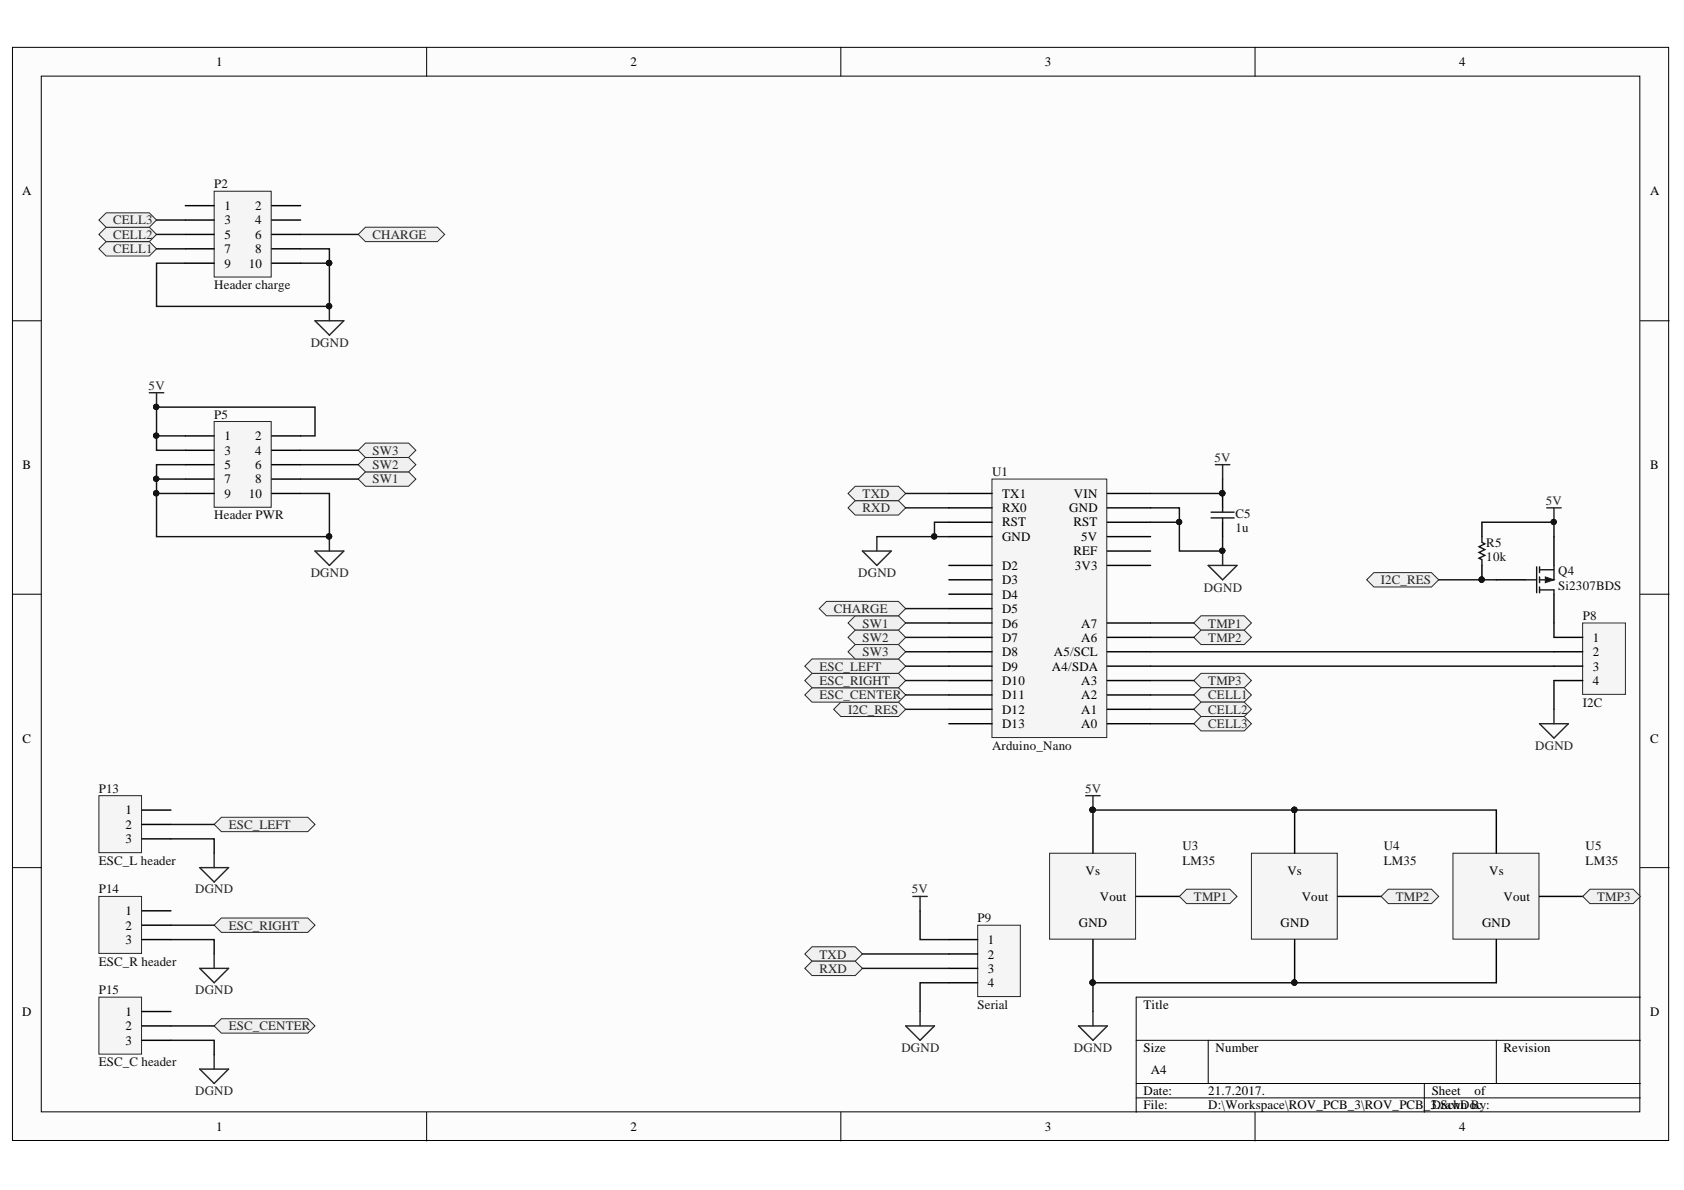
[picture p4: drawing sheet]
<svg xmlns="http://www.w3.org/2000/svg" width="297mm" height="210mm" viewBox="0 0 297 210" stroke-linecap="round" stroke-linejoin="round" font-family="sans-serif">
<defs><g id="words">
<g font-size="2.3">
<text x="38.1" y="11.7">1</text>
<text x="111.2" y="11.7">2</text>
<text x="184.3" y="11.7">3</text>
<text x="257.4" y="11.7">4</text>
<text x="3.9" y="34.5">A</text>
<text x="291.1" y="34.5">A</text>
<text x="39.6" y="37">1</text>
<text x="39.6" y="39.5">3</text>
<text x="45" y="37">2</text>
<text x="45" y="39.5">4</text>
<text x="39.6" y="42.1">5</text>
<text x="39.6" y="44.7">7</text>
<text x="39.6" y="47.2">9</text>
<text x="43.9" y="47.2">10</text>
<text x="45" y="42.1">6</text>
<text x="45" y="44.7">8</text>
<text x="39.6" y="77.7">1</text>
<text x="45" y="77.7">2</text>
<text x="4" y="82.7">B</text>
<text x="39.6" y="80.2">3</text>
<text x="39.6" y="82.7">5</text>
<text x="45" y="80.2">4</text>
<text x="45" y="82.7">6</text>
<text x="291.1" y="82.7">B</text>
<text x="39.6" y="85.3">7</text>
<text x="39.6" y="87.8">9</text>
<text x="43.9" y="87.8">10</text>
<text x="45" y="85.3">8</text>
<text x="176.8" y="87.8">TX1</text>
<text x="189.4" y="87.8">VIN</text>
<text x="176.8" y="90.3">RX0</text>
<text x="176.8" y="92.9">RST</text>
<text x="176.8" y="95.4">GND</text>
<text x="188.6" y="90.3">GND</text>
<text x="189.4" y="92.9">RST</text>
<text x="190.7" y="95.4">5V</text>
<text x="176.8" y="100.5">D2</text>
<text x="189.4" y="97.9">REF</text>
<text x="189.6" y="100.5">3V3</text>
<text x="176.8" y="103">D3</text>
<text x="176.8" y="105.6">D4</text>
<text x="176.8" y="108.2">D5</text>
<text x="176.8" y="110.7">D6</text>
<text x="176.8" y="113.2">D7</text>
<text x="190.7" y="113.2">A6</text>
<text x="190.7" y="110.7">A7</text>
<text x="280.9" y="113.2">1</text>
<text x="176.8" y="115.8">D8</text>
<text x="176.8" y="118.3">D9</text>
<text x="185.6" y="118.3">A4/SDA</text>
<text x="185.9" y="115.8">A5/SCL</text>
<text x="280.9" y="115.8">2</text>
<text x="280.9" y="118.3">3</text>
<text x="176.8" y="120.8">D10</text>
<text x="176.8" y="123.4">D11</text>
<text x="176.8" y="125.9">D12</text>
<text x="190.7" y="125.9">A1</text>
<text x="190.7" y="123.4">A2</text>
<text x="190.7" y="120.8">A3</text>
<text x="280.9" y="120.8">4</text>
<text x="4" y="131">C</text>
<text x="176.8" y="128.4">D13</text>
<text x="190.7" y="128.4">A0</text>
<text x="291.1" y="131">C</text>
<text x="22.2" y="143.6">1</text>
<text x="22.2" y="146.2">2</text>
<text x="22.2" y="148.7">3</text>
<text x="191.5" y="154.3">Vs</text>
<text x="227.1" y="154.3">Vs</text>
<text x="262.7" y="154.3">Vs</text>
<text x="22.2" y="161.4">1</text>
<text x="194" y="158.9">Vout</text>
<text x="229.6" y="158.9">Vout</text>
<text x="265.2" y="158.9">Vout</text>
<text x="22.2" y="164">2</text>
<text x="22.2" y="166.5">3</text>
<text x="174.2" y="166.5">1</text>
<text x="190.3" y="163.5">GND</text>
<text x="225.9" y="163.5">GND</text>
<text x="261.4" y="163.5">GND</text>
<text x="174.2" y="169.1">2</text>
<text x="174.2" y="171.6">3</text>
<text x="3.9" y="179.2">D</text>
<text x="22.2" y="179.2">1</text>
<text x="174.2" y="174.1">4</text>
<text x="201.7" y="177.9">Title</text>
<text x="291.1" y="179.2">D</text>
<text x="22.2" y="181.8">2</text>
<text x="22.2" y="184.3">3</text>
<text x="201.7" y="185.6">Size</text>
<text x="214.4" y="185.6">Number</text>
<text x="265.2" y="185.6">Revision</text>
<text x="203" y="189.4">A4</text>
<text x="201.7" y="193.2">Date:</text>
<text x="201.7" y="195.7">File:</text>
<text x="213.1" y="193.2">21.7.2017.</text>
<text x="213.1" y="195.7">D:\Workspace\ROV_PCB_3\ROV_PCB_3D.SchDoc</text>
<text x="252.5" y="193.2">Sheet</text>
<text x="254.2" y="195.7">rawn By:</text>
<text x="260.1" y="193.2">of</text>
<text x="38.1" y="199.5">1</text>
<text x="111.2" y="199.5">2</text>
<text x="184.3" y="199.5">3</text>
<text x="257.4" y="199.5">4</text>
</g>
<g font-size="2.3" fill="#0e0e0e">
<text x="37.8" y="33.2">P2</text>
<text x="37.8" y="51">Header charge</text>
<text x="37.8" y="73.9">P5</text>
<text x="175" y="84">U1</text>
<text x="37.8" y="91.6">Header PWR</text>
<text x="217.9" y="91.3">C5</text>
<text x="217.9" y="93.9">1u</text>
<text x="262.2" y="96.4">R5</text>
<text x="262.2" y="98.9">10k</text>
<text x="274.9" y="101.5">Q4</text>
<text x="274.9" y="104.1">Si2307BDS</text>
<text x="279.2" y="109.4">P8</text>
<text x="279.2" y="124.6">I2C</text>
<text x="175" y="132.2">Arduino_Nano</text>
<text x="17.4" y="139.8">P13</text>
<text x="208.6" y="150">U3</text>
<text x="244.1" y="150">U4</text>
<text x="279.7" y="150">U5</text>
<text x="17.4" y="152.5">ESC_L header</text>
<text x="208.6" y="152.5">LM35</text>
<text x="244.1" y="152.5">LM35</text>
<text x="279.7" y="152.5">LM35</text>
<text x="17.4" y="157.6">P14</text>
<text x="172.4" y="162.7">P9</text>
<text x="17.4" y="170.3">ESC_R header</text>
<text x="17.4" y="175.4">P15</text>
<text x="172.4" y="177.9">Serial</text>
<text x="17.4" y="188.1">ESC_C header</text>
</g>
<g font-size="2.3" fill="#262626">
<text x="20" y="39.5">CELL3</text>
<text x="20" y="44.7">CELL1</text>
<text x="20" y="42.1">CELL2</text>
<text x="65.7" y="42.1">CHARGE</text>
<text x="54.8" y="61.2">DGND</text>
<text x="26.2" y="68.8">5V</text>
<text x="65.7" y="82.7">SW2</text>
<text x="65.7" y="80.2">SW3</text>
<text x="214.2" y="81.5">5V</text>
<text x="65.7" y="85.3">SW1</text>
<text x="152.1" y="87.8">TXD</text>
<text x="272.7" y="89.1">5V</text>
<text x="152.1" y="90.3">RXD</text>
<text x="54.8" y="101.7">DGND</text>
<text x="151.4" y="101.7">DGND</text>
<text x="212.4" y="104.4">DGND</text>
<text x="243.6" y="103">I2C_RES</text>
<text x="147.1" y="108.2">CHARGE</text>
<text x="152.1" y="110.7">SW1</text>
<text x="152.1" y="113.2">SW2</text>
<text x="213.1" y="110.7">TMP1</text>
<text x="213.1" y="113.2">TMP2</text>
<text x="144.5" y="118.3">ESC_LEFT</text>
<text x="152.1" y="115.8">SW3</text>
<text x="144.5" y="123.4">ESC_CENTER</text>
<text x="144.5" y="120.8">ESC_RIGHT</text>
<text x="149.6" y="125.9">I2C_RES</text>
<text x="213.1" y="120.8">TMP3</text>
<text x="213.1" y="123.4">CELL1</text>
<text x="213.1" y="125.9">CELL2</text>
<text x="213.1" y="128.4">CELL3</text>
<text x="270.8" y="132.2">DGND</text>
<text x="191.4" y="139.8">5V</text>
<text x="40.3" y="146.2">ESC_LEFT</text>
<text x="34.4" y="157.6">DGND</text>
<text x="160.9" y="157.6">5V</text>
<text x="210.6" y="158.9">TMP1</text>
<text x="246.2" y="158.9">TMP2</text>
<text x="281.7" y="158.9">TMP3</text>
<text x="40.3" y="164">ESC_RIGHT</text>
<text x="144.5" y="169.1">TXD</text>
<text x="144.5" y="171.6">RXD</text>
<text x="34.4" y="175.4">DGND</text>
<text x="40.3" y="181.8">ESC_CENTER</text>
<text x="159" y="185.6">DGND</text>
<text x="189.4" y="185.6">DGND</text>
<text x="34.4" y="193.2">DGND</text>
</g>
</g></defs>
<g fill="#fcfcfc" stroke="#000" stroke-width=".18">
<path d="M2.2 8.4h292.1v192.8h-292.1z"/>
<path d="M7.3 13.4h281.9v182.7h-281.9z"/>
</g>
<g fill="none" stroke="#000" stroke-width=".18">
<path d="M75.3 8.4v5M148.3 8.4v5M221.4 8.4v5M2.2 56.6h5.1M289.3 56.6h5.1M2.2 104.8h5.1M289.3 104.8h5.1M2.2 153h5.1M289.3 153h5.1M289.3 175.9h-88.9v20.3M75.3 196.2v5.1M148.3 196.2v5.1"/>
<path d="M200.4 183.5h88.9M200.4 191.1h88.9M200.4 193.7h88.9M213.1 183.5v7.6M221.4 196.2v5.1M251.2 191.1v5.1M263.9 183.5v7.6"/>
</g>
<path d="M175 84.5h20.2v45.6h-20.2z" fill="#f5f5f5" stroke="#262626" stroke-width=".18"/>
<g fill="none" stroke="#000" stroke-width=".25">
<path d="M167.4 87h7.6M167.4 89.6h7.6M167.4 92.1h7.6M167.4 94.7h7.6M167.4 99.7h7.6M195.3 87h7.6M195.3 89.6h7.6M195.3 92.1h7.6M195.3 94.7h7.6M195.3 99.7h7.6M195.3 97.2h7.6M167.4 102.3h7.6"/>
<path d="M167.4 104.8h7.6M167.4 107.3h7.6M167.4 109.9h7.6M167.4 112.4h7.6M167.4 115h7.6M167.4 117.5h7.6M195.3 109.9h7.6M195.3 112.4h7.6M195.3 115h7.6M195.3 117.5h7.6M167.4 120h7.6M167.4 122.6h7.6"/>
<path d="M167.4 125.1h7.6M167.4 127.7h7.6M195.3 120h7.6M195.3 122.6h7.6M195.3 125.1h7.6M195.3 127.7h7.6"/>
</g>
<path d="M220.7 150.5h15.2v15.2h-15.2z" fill="#f5f5f5" stroke="#262626" stroke-width=".18"/>
<path d="M228.4 142.9v7.6M236 158.1h7.6M228.4 165.7v7.6" fill="none" stroke="#000" stroke-width=".25"/>
<g fill="#0e0e0e" stroke="#0e0e0e" stroke-width=".18">
<circle cx="228.3" cy="142.8" r=".46"/>
<circle cx="228.3" cy="173.3" r=".46"/>
</g>
<path d="M256.3 150.5h15.2v15.2h-15.2z" fill="#f5f5f5" stroke="#262626" stroke-width=".18"/>
<path d="M263.9 142.9v7.6M271.6 158.1h7.6M263.9 165.7v7.6" fill="none" stroke="#000" stroke-width=".25"/>
<path d="M185.1 150.5h15.2v15.2h-15.2z" fill="#f5f5f5" stroke="#262626" stroke-width=".18"/>
<path d="M192.8 142.9v7.6M200.4 158.1h7.6M192.8 165.7v7.6" fill="none" stroke="#000" stroke-width=".25"/>
<g fill="#0e0e0e" stroke="#0e0e0e" stroke-width=".18">
<circle cx="192.7" cy="142.8" r=".47"/>
<circle cx="192.7" cy="173.3" r=".47"/>
</g>
<path d="M191.5 140.3h2.6M192.8 140.3v2.6M192.8 178.4v2.6M190.2 181h5.1l-2.5 2.5z" fill="none" stroke="#262626" stroke-width=".25"/>
<path d="M279.2 109.9h7.5v12.6h-7.5z" fill="#f5f5f5" stroke="#262626" stroke-width=".18"/>
<path d="M261.4 92.1v2.6M261.4 99.7v2.6M274.1 112.4h5.1M274.1 115h5.1M274.1 117.5h5.1M274.1 120h5.1" fill="none" stroke="#000" stroke-width=".25"/>
<path d="M272.8 89.6h2.6M274.1 89.6v2.5M271.6 127.7h5l-2.5 2.5zM274.1 125.1v2.6" fill="none" stroke="#262626" stroke-width=".25"/>
<g fill="#0e0e0e" stroke="#0e0e0e" stroke-width=".18">
<circle cx="274" cy="92.1" r=".46"/>
<circle cx="261.3" cy="102.2" r=".46"/>
</g>
<path d="M261.4 94.7v1l.5 .2-1 .5 1 .5-1 .5 1 .6-1 .5 .5 .2v1" fill="none" stroke="#1c1c1c" stroke-width=".25"/>
<g fill="#f0f0f0" stroke="#262626" stroke-width=".18">
<path d="M241.1 102.3l1.2-1.3h10.2l1.3 1.3-1.3 1.2h-10.2z" fill-rule="evenodd"/>
<path d="M147 125.1l1.3-1.3h10.2l1.2 1.3-1.2 1.3h-10.2z" fill-rule="evenodd"/>
<path d="M149.6 89.6l1.3-1.3h7.6l1.2 1.3-1.2 1.2h-7.6z" fill-rule="evenodd"/>
<path d="M149.6 87l1.3-1.2h7.6l1.2 1.2-1.2 1.3h-7.6z" fill-rule="evenodd"/>
</g>
<path d="M152.1 97.2h5.1l-2.5 2.5zM154.7 94.7v2.5M213.1 99.7h5.1l-2.5 2.6zM214.4 82h2.5M215.7 82v2.5M215.7 97.2v2.5" fill="none" stroke="#262626" stroke-width=".25"/>
<circle cx="215.6" cy="97.1" r=".46" fill="#0e0e0e" stroke="#0e0e0e" stroke-width=".18"/>
<g fill="#f0f0f0" stroke="#262626" stroke-width=".18">
<path d="M142 122.6l1.2-1.3h15.3l1.2 1.3-1.2 1.2h-15.3z" fill-rule="evenodd"/>
<path d="M142 120l1.2-1.2h15.3l1.2 1.2-1.2 1.3h-15.3z" fill-rule="evenodd"/>
<path d="M142 117.5l1.2-1.3h15.3l1.2 1.3-1.2 1.3h-15.3z" fill-rule="evenodd"/>
</g>
<path d="M17.4 158.1h7.6v10.1h-7.6z" fill="#f5f5f5" stroke="#262626" stroke-width=".18"/>
<path d="M25.1 160.7h5.1M25.1 163.2h5.1M25.1 165.7h5.1" fill="none" stroke="#000" stroke-width=".25"/>
<path d="M17.4 140.3h7.6v10.1h-7.6z" fill="#f5f5f5" stroke="#262626" stroke-width=".18"/>
<path d="M25.1 142.9h5.1M25.1 145.4h5.1M25.1 148h5.1" fill="none" stroke="#000" stroke-width=".25"/>
<path d="M17.4 175.9h7.6v10h-7.6z" fill="#f5f5f5" stroke="#262626" stroke-width=".18"/>
<path d="M25.1 178.4h5.1M25.1 181h5.1M25.1 183.5h5.1" fill="none" stroke="#000" stroke-width=".25"/>
<g fill="#f0f0f0" stroke="#262626" stroke-width=".18">
<path d="M37.8 145.4l1.2-1.2h15.3l1.3 1.2-1.3 1.3h-15.3z" fill-rule="evenodd"/>
<path d="M37.8 181l1.2-1.3h15.3l1.3 1.3-1.3 1.2h-15.3z" fill-rule="evenodd"/>
<path d="M37.8 163.2l1.2-1.3h15.3l1.3 1.3-1.3 1.3h-15.3z" fill-rule="evenodd"/>
</g>
<path d="M35.2 153h5.1l-2.5 2.6zM37.8 150.5v2.5M35.2 170.8h5.1l-2.5 2.5zM37.8 168.3v2.5M35.2 188.6h5.1l-2.5 2.5zM37.8 186v2.6" fill="none" stroke="#262626" stroke-width=".25"/>
<g fill="#f0f0f0" stroke="#262626" stroke-width=".18">
<path d="M208 158.1l1.3-1.3h7.6l1.3 1.3-1.3 1.3h-7.6z" fill-rule="evenodd"/>
<path d="M243.6 158.1l1.3-1.3h7.6l1.3 1.3-1.3 1.3h-7.6z" fill-rule="evenodd"/>
<path d="M279.2 158.1l1.3-1.3h7.6l1.2 1.3-1.2 1.3h-7.6z" fill-rule="evenodd"/>
<path d="M149.6 109.9l1.3-1.3h7.6l1.2 1.3-1.2 1.3h-7.6z" fill-rule="evenodd"/>
<path d="M149.6 112.4l1.3-1.2h7.6l1.2 1.2-1.2 1.3h-7.6z" fill-rule="evenodd"/>
<path d="M149.6 115l1.3-1.3h7.6l1.2 1.3-1.2 1.2h-7.6z" fill-rule="evenodd"/>
<path d="M210.6 109.9l1.2-1.3h7.7l1.2 1.3-1.2 1.3h-7.7z" fill-rule="evenodd"/>
<path d="M210.6 112.4l1.2-1.2h7.7l1.2 1.2-1.2 1.3h-7.7z" fill-rule="evenodd"/>
<path d="M210.6 120l1.2-1.2h7.7l1.2 1.2-1.2 1.3h-7.7z" fill-rule="evenodd"/>
<path d="M210.6 122.6l1.2-1.3h7.7l1.2 1.3-1.2 1.2h-7.7z" fill-rule="evenodd"/>
<path d="M210.6 125.1l1.2-1.3h7.7l1.2 1.3-1.2 1.3h-7.7z" fill-rule="evenodd"/>
<path d="M210.6 127.7l1.2-1.3h7.7l1.2 1.3-1.2 1.2h-7.7z" fill-rule="evenodd"/>
</g>
<path d="M172.5 163.2h7.5v12.6h-7.5z" fill="#f5f5f5" stroke="#262626" stroke-width=".18"/>
<path d="M167.4 165.7h5.1M167.4 168.3h5.1M167.4 170.8h5.1M167.4 173.3h5.1" fill="none" stroke="#000" stroke-width=".25"/>
<path d="M161 158.1h2.6M162.3 158.1v2.6M162.3 178.4v2.6M159.7 181h5.1l-2.5 2.5z" fill="none" stroke="#262626" stroke-width=".25"/>
<g fill="#f0f0f0" stroke="#262626" stroke-width=".18">
<path d="M142 168.3l1.2-1.3h7.7l1.2 1.3-1.2 1.2h-7.7z" fill-rule="evenodd"/>
<path d="M142 170.8l1.2-1.3h7.7l1.2 1.3-1.2 1.3h-7.7z" fill-rule="evenodd"/>
<path d="M144.5 107.3l1.3-1.2h12.7l1.2 1.2-1.2 1.3h-12.7z" fill-rule="evenodd"/>
</g>
<path d="M274.1 94.7v5M263.9 102.3h5.1M274.1 104.8v5.1" fill="none" stroke="#000" stroke-width=".25"/>
<path d="M271.1 100v4.6M271.6 100v1M274.1 99.7v2.6h-2.5M269 102.3h2.1M271.6 104h2.5M271.6 100.5h2.5M271.6 101.8v1M271.6 103.5v1.1" fill="none" stroke="#1c1c1c" stroke-width=".25"/>
<path d="M272.6 101.8l1.5 .5-1.5 .5z" fill="#1c1c1c"/>
<path d="M272.6 101.8l1.5 .5-1.5 .5z" fill="none" stroke="#1c1c1c" stroke-width=".18"/>
<path d="M213.6 90.3h4.1M213.6 91.4h4.1M215.7 89.6v.7M215.7 91.4v.7M274.1 104v.8" fill="none" stroke="#1c1c1c" stroke-width=".25"/>
<path d="M215.7 87v2.6M215.7 92.1v2.6" fill="none" stroke="#000" stroke-width=".25"/>
<circle cx="215.6" cy="87" r=".47" fill="#0e0e0e" stroke="#0e0e0e" stroke-width=".18"/>
<path d="M37.8 33.7h10v15.2h-10z" fill="#f5f5f5" stroke="#262626" stroke-width=".18"/>
<path d="M32.7 36.3h5.1M32.7 38.8h5.1M47.9 36.3h5.1M47.9 38.8h5.1M32.7 41.4h5.1M32.7 43.9h5.1M32.7 46.4h5.1M47.9 41.4h5.1M47.9 43.9h5.1M47.9 46.4h5.1" fill="none" stroke="#000" stroke-width=".25"/>
<path d="M55.6 56.6h5l-2.5 2.5zM58.1 54v2.6" fill="none" stroke="#262626" stroke-width=".25"/>
<circle cx="58" cy="54" r=".47" fill="#0e0e0e" stroke="#0e0e0e" stroke-width=".18"/>
<g fill="#f0f0f0" stroke="#262626" stroke-width=".18">
<path d="M17.4 43.9l1.3-1.3h7.6l1.3 1.3-1.3 1.3h-7.6z" fill-rule="evenodd"/>
<path d="M17.4 41.4l1.3-1.3h7.6l1.3 1.3-1.3 1.2h-7.6z" fill-rule="evenodd"/>
<path d="M17.4 38.8l1.3-1.3h7.6l1.3 1.3-1.3 1.3h-7.6z" fill-rule="evenodd"/>
</g>
<path d="M37.8 74.3h10v15.2h-10z" fill="#f5f5f5" stroke="#262626" stroke-width=".18"/>
<path d="M32.7 76.9h5.1M32.7 79.4h5.1M47.9 76.9h5.1M47.9 79.4h5.1M32.7 82h5.1M32.7 84.5h5.1M32.7 87h5.1M47.9 82h5.1M47.9 84.5h5.1M47.9 87h5.1" fill="none" stroke="#000" stroke-width=".25"/>
<path d="M26.3 69.3h2.6M27.6 69.3v2.5M55.6 97.2h5l-2.5 2.5zM58.1 94.7v2.5" fill="none" stroke="#262626" stroke-width=".25"/>
<g fill="#0e0e0e" stroke="#0e0e0e" stroke-width=".18">
<circle cx="27.5" cy="71.8" r=".47"/>
<circle cx="58" cy="94.6" r=".47"/>
</g>
<g fill="#f0f0f0" stroke="#262626" stroke-width=".18">
<path d="M63.2 41.4l1.3-1.3h12.7l1.2 1.3-1.2 1.2h-12.7z" fill-rule="evenodd"/>
<path d="M63.2 84.5l1.3-1.3h7.6l1.3 1.3-1.3 1.3h-7.6z" fill-rule="evenodd"/>
<path d="M63.2 82l1.3-1.3h7.6l1.3 1.3-1.3 1.2h-7.6z" fill-rule="evenodd"/>
<path d="M63.2 79.4l1.3-1.2h7.6l1.3 1.2-1.3 1.3h-7.6z" fill-rule="evenodd"/>
</g>
<g fill="none" stroke="#0e0e0e" stroke-width=".25">
<path d="M27.6 38.8h5.1M27.6 41.4h5.1M27.6 43.9h5.1M32.7 46.4h-5.1v7.6h30.5v-7.6M53 43.9h5.1v2.5M53 41.4h10.2M53 46.4h5.1M27.6 76.9v2.5h5.1M32.7 76.9h-5.1v-5.1h28v5.1h-2.6M53 79.4h10.2M27.6 87h5.1M32.7 82h-5.1v2.5"/>
<path d="M32.7 84.5h-5.1v10.2h30.5v-7.7h-5.1M53 82h10.2M53 84.5h10.2M154.7 94.7h12.7M159.7 87h7.7M159.7 89.6h7.7M167.4 92.1h-2.6v2.6M202.9 89.6h5.1v7.6h7.7v-2.5M202.9 92.1h5.1M215.7 84.5v2.5h-12.8M261.4 92.1h12.7v2.6M159.7 117.5h7.7"/>
<path d="M159.7 115h7.7M159.7 109.9h7.7M159.7 112.4h7.7M159.7 107.3h7.7M202.9 117.5h71.2M202.9 115h71.2M202.9 109.9h7.7M202.9 112.4h7.7M253.8 102.3h10.1M274.1 109.9v2.5M159.7 120h7.7M159.7 122.6h7.7"/>
<path d="M159.7 125.1h7.7M202.9 120h7.7M202.9 122.6h7.7M202.9 125.1h7.7M202.9 127.7h7.7M274.1 120v5.1M30.2 148h7.6v2.5M30.2 145.4h7.6M192.8 142.9h71.1M30.2 165.7h7.6v2.6M30.2 163.2h7.6M152.1 168.3h15.3"/>
<path d="M152.1 170.8h15.3M162.3 160.7v5h5.1M167.4 173.3h-5.1v5.1M263.9 173.3h-71.1v5.1M30.2 183.5h7.6v2.5M30.2 181h7.6"/>
</g>
<g fill="#0e0e0e" stroke="#0e0e0e" stroke-width=".18">
<circle cx="192.7" cy="142.8" r=".47"/>
<circle cx="228.3" cy="142.8" r=".46"/>
<circle cx="215.6" cy="87" r=".47"/>
<circle cx="164.8" cy="94.6" r=".46"/>
<circle cx="208" cy="92.1" r=".46"/>
<circle cx="261.3" cy="102.2" r=".46"/>
<circle cx="274" cy="92.1" r=".46"/>
<circle cx="192.7" cy="173.3" r=".47"/>
<circle cx="228.3" cy="173.3" r=".46"/>
<circle cx="27.6" cy="76.8" r=".46"/>
<circle cx="27.5" cy="71.8" r=".47"/>
<circle cx="58" cy="54" r=".47"/>
<circle cx="58" cy="46.4" r=".47"/>
<circle cx="27.5" cy="87" r=".47"/>
<circle cx="27.6" cy="84.5" r=".46"/>
<circle cx="58" cy="94.6" r=".47"/>
<circle cx="215.6" cy="97.1" r=".46"/>
</g>
<use href="#words"/>
</svg>
